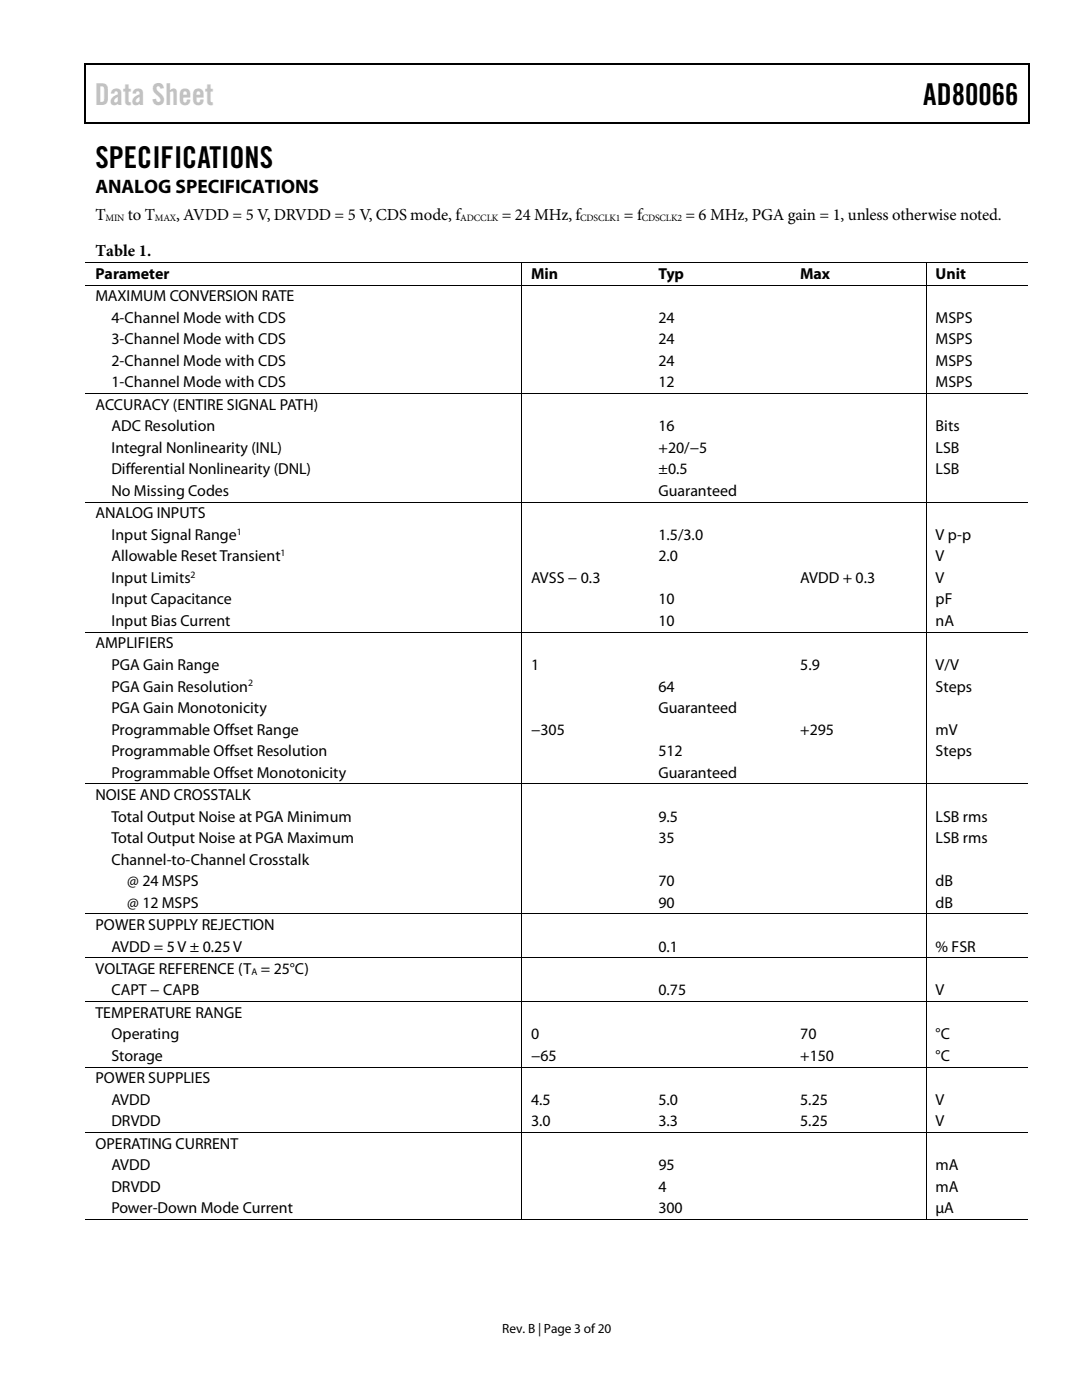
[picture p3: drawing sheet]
<svg xmlns="http://www.w3.org/2000/svg" width="216mm" height="279mm" viewBox="0 0 216 279" stroke-linecap="round" stroke-linejoin="round" font-family="sans-serif">
<defs><g id="words">
<text font-size="6" fill="#c1c1c1" x="18.9" y="20.9">Data Sheet</text>
<g font-size="6">
<text x="184.2" y="20.9">AD80066</text>
<text x="19" y="33.6">SPECIFICATIONS</text>
</g>
<text font-size="3.9" x="19" y="38.5">ANALOG SPECIFICATIONS</text>
<g font-size="3.3">
<text x="19" y="44">T</text>
<text x="25.5" y="44">to T</text>
<text x="35.1" y="44">, AVDD = 5 V, DRVDD = 5 V, CDS mode, f</text>
<text x="100.1" y="44">= 24 MHz, f</text>
<text x="124.5" y="44">= f</text>
<text x="136.8" y="44">= 6 MHz, PGA gain = 1, unless otherwise noted.</text>
<text x="19.1" y="51.1">Table 1.</text>
</g>
<g font-size="3.2">
<text x="19" y="55.6">Parameter</text>
<text x="106" y="55.6">Min</text>
<text x="131.4" y="55.6">Typ</text>
<text x="159.7" y="55.6">Max</text>
<text x="186.7" y="55.6">Unit</text>
<text x="19" y="60.1">MAXIMUM CONVERSION RATE</text>
<text x="22.2" y="64.4">4-Channel Mode with CDS</text>
<text x="131.4" y="64.4">24</text>
<text x="186.7" y="64.4">MSPS</text>
<text x="22.2" y="68.7">3-Channel Mode with CDS</text>
<text x="131.4" y="68.7">24</text>
<text x="186.7" y="68.7">MSPS</text>
<text x="22.2" y="73">2-Channel Mode with CDS</text>
<text x="22.2" y="77.3">1-Channel Mode with CDS</text>
<text x="131.4" y="73">24</text>
<text x="131.4" y="77.3">12</text>
<text x="186.7" y="73">MSPS</text>
<text x="186.7" y="77.3">MSPS</text>
<text x="19" y="81.8">ACCURACY (ENTIRE SIGNAL PATH)</text>
<text x="22.2" y="86.1">ADC Resolution</text>
<text x="131.4" y="86.1">16</text>
<text x="186.7" y="86.1">Bits</text>
<text x="22.2" y="90.4">Integral Nonlinearity (INL)</text>
<text x="22.2" y="94.7">Differential Nonlinearity (DNL)</text>
<text x="131.4" y="90.4">+20/−5</text>
<text x="131.4" y="94.7">±0.5</text>
<text x="186.7" y="90.4">LSB</text>
<text x="186.7" y="94.7">LSB</text>
<text x="22.2" y="99">No Missing Codes</text>
<text x="131.4" y="99">Guaranteed</text>
<text x="19" y="103.5">ANALOG INPUTS</text>
<text x="22.2" y="107.7">Input Signal Range</text>
<text x="131.4" y="107.7">1.5/3.0</text>
<text x="186.7" y="107.7">V p-p</text>
<text x="22.2" y="112">Allowable Reset Transient</text>
<text x="131.4" y="112">2.0</text>
<text x="186.7" y="112">V</text>
<text x="22.2" y="116.3">Input Limits</text>
<text x="106" y="116.3">AVSS − 0.3</text>
<text x="159.7" y="116.3">AVDD + 0.3</text>
<text x="186.7" y="116.3">V</text>
<text x="22.2" y="120.6">Input Capacitance</text>
<text x="22.2" y="124.9">Input Bias Current</text>
<text x="131.4" y="124.9">10</text>
<text x="131.4" y="120.6">10</text>
<text x="186.7" y="124.9">nA</text>
<text x="186.7" y="120.6">pF</text>
<text x="19" y="129.4">AMPLIFIERS</text>
<text x="22.2" y="133.7">PGA Gain Range</text>
<text x="106" y="133.7">1</text>
<text x="159.7" y="133.7">5.9</text>
<text x="186.7" y="133.7">V/V</text>
<text x="22.2" y="138">PGA Gain Resolution</text>
<text x="22.2" y="142.3">PGA Gain Monotonicity</text>
<text x="131.4" y="142.3">Guaranteed</text>
<text x="131.4" y="138">64</text>
<text x="186.7" y="138">Steps</text>
<text x="22.2" y="146.6">Programmable Offset Range</text>
<text x="106" y="146.6">−305</text>
<text x="159.7" y="146.6">+295</text>
<text x="186.7" y="146.6">mV</text>
<text x="22.2" y="150.9">Programmable Offset Resolution</text>
<text x="22.2" y="155.2">Programmable Offset Monotonicity</text>
<text x="131.4" y="150.9">512</text>
<text x="131.4" y="155.2">Guaranteed</text>
<text x="186.7" y="150.9">Steps</text>
<text x="19" y="159.6">NOISE AND CROSSTALK</text>
<text x="22.2" y="164">Total Output Noise at PGA Minimum</text>
<text x="131.4" y="164">9.5</text>
<text x="186.7" y="164">LSB rms</text>
<text x="22.2" y="168.2">Total Output Noise at PGA Maximum</text>
<text x="22.2" y="172.6">Channel-to-Channel Crosstalk</text>
<text x="131.4" y="168.2">35</text>
<text x="186.7" y="168.2">LSB rms</text>
<text x="25.4" y="176.8">@ 24 MSPS</text>
<text x="131.4" y="176.8">70</text>
<text x="186.7" y="176.8">dB</text>
<text x="19" y="185.6">POWER SUPPLY REJECTION</text>
<text x="25.4" y="181.1">@ 12 MSPS</text>
<text x="131.4" y="181.1">90</text>
<text x="186.7" y="181.1">dB</text>
<text x="22.2" y="189.9">AVDD = 5 V ± 0.25 V</text>
<text x="131.4" y="189.9">0.1</text>
<text x="186.7" y="189.9">% FSR</text>
<text x="19" y="194.4">VOLTAGE REFERENCE (T = 25°C)</text>
<text x="19" y="203.2">TEMPERATURE RANGE</text>
<text x="22.2" y="198.7">CAPT − CAPB</text>
<text x="131.4" y="198.7">0.75</text>
<text x="186.7" y="198.7">V</text>
<text x="22.2" y="207.4">Operating</text>
<text x="106" y="207.4">0</text>
<text x="159.7" y="207.4">70</text>
<text x="186.7" y="207.4">°C</text>
<text x="22.2" y="211.8">Storage</text>
<text x="106" y="211.8">−65</text>
<text x="159.7" y="211.8">+150</text>
<text x="186.7" y="211.8">°C</text>
<text x="19" y="216.2">POWER SUPPLIES</text>
<text x="22.2" y="220.5">AVDD</text>
<text x="106" y="220.5">4.5</text>
<text x="131.4" y="220.5">5.0</text>
<text x="159.7" y="220.5">5.25</text>
<text x="186.7" y="220.5">V</text>
<text x="22.2" y="224.8">DRVDD</text>
<text x="106" y="224.8">3.0</text>
<text x="131.4" y="224.8">3.3</text>
<text x="159.7" y="224.8">5.25</text>
<text x="186.7" y="224.8">V</text>
<text x="19" y="229.3">OPERATING CURRENT</text>
<text x="22.2" y="233.6">AVDD</text>
<text x="131.4" y="233.6">95</text>
<text x="186.7" y="233.6">mA</text>
<text x="22.2" y="237.9">DRVDD</text>
<text x="131.4" y="237.9">4</text>
<text x="186.7" y="237.9">mA</text>
<text x="22.2" y="242.1">Power-Down Mode Current</text>
<text x="131.4" y="242.1">300</text>
<text x="186.7" y="242.1">µA</text>
</g>
<text font-size="2.7" x="100.2" y="266">Rev. B | Page 3 of20</text>
<g font-size="1.9">
<text x="21.1" y="44.2">MIN</text>
<text x="30.9" y="44.2">MAX</text>
<text x="91.8" y="44.2">ADCCLK</text>
<text x="115.8" y="44.2">CDSCLK1</text>
<text x="128.1" y="44.2">CDSCLK2</text>
<text x="47.2" y="106.7">1</text>
<text x="56" y="111">1</text>
<text x="38" y="115.3">2</text>
<text x="49.5" y="136.9">2</text>
<text x="50.2" y="194.5">A</text>
</g>
</g></defs>
<g fill="#000">
<path d="M16.9 12.7h.2v1h-.2zM16.9 12.7h.2v.3h-.2zM82.5 12.7h.3v.3h-.3zM205.1 12.7h.3v1h-.3zM205.1 12.7h.3v.3h-.3zM16.9 24.4h.2v.2h-.2zM82.3 24.4h.2v.2h-.2zM205.1 24.4h.3v.2h-.3zM104 52.3h.1v.2h-.1zM104 56.8h.1v.2h-.1zM129.5 52.3h.2v.2h-.2zM129.5 56.8h.2v.2h-.2z"/>
<path d="M157.8 52.3h.1v.2h-.1zM157.8 56.8h.1v.2h-.1zM184.7 52.3h.2v.2h-.2zM184.7 56.8h.2v.2h-.2zM104 78.5h.1v.2h-.1zM129.5 78.5h.2v.2h-.2zM157.8 78.5h.1v.2h-.1zM184.7 78.5h.2v.2h-.2zM104 100.1h.1v.2h-.1zM129.5 100.1h.2v.2h-.2zM157.8 100.1h.1v.2h-.1zM184.7 100.1h.2v.2h-.2z"/>
<path d="M104 126.1h.1v.1h-.1zM129.5 126.1h.2v.1h-.2zM157.8 126.1h.1v.1h-.1zM184.7 126.1h.2v.1h-.2zM104 156.3h.1v.2h-.1zM129.5 156.3h.2v.2h-.2zM157.8 156.3h.1v.2h-.1zM184.7 156.3h.2v.2h-.2zM104 182.3h.1v.2h-.1zM104 191h.1v.2h-.1zM104 199.8h.1v.2h-.1zM129.5 182.3h.2v.2h-.2z"/>
<path d="M129.5 191h.2v.2h-.2zM129.5 199.8h.2v.2h-.2zM157.8 182.3h.1v.2h-.1zM157.8 191h.1v.2h-.1zM157.8 199.8h.1v.2h-.1zM184.7 182.3h.2v.2h-.2zM184.7 191h.2v.2h-.2zM184.7 199.8h.2v.2h-.2zM104 212.9h.1v.2h-.1zM129.5 212.9h.2v.2h-.2zM157.8 212.9h.1v.2h-.1zM184.7 212.9h.2v.2h-.2z"/>
<path d="M104 226h.1v.1h-.1zM129.5 226h.2v.1h-.2zM157.8 226h.1v.1h-.1zM184.7 226h.2v.1h-.2zM104 243.3h.1v.2h-.1zM104.1 243.3h.2v.2h-.2zM129.5 243.3h.2v.2h-.2zM157.8 243.3h.1v.2h-.1zM184.7 243.3h.2v.2h-.2zM184.9 243.3h.1v.2h-.1z"/>
</g>
<path d="M17 13.7v10.7M17.1 12.8h65.4M82.8 12.8h122.3M205.2 13.7v10.7M17.1 24.5h188" fill="none" stroke="#000" stroke-width=".25"/>
<g fill="none" stroke="#000" stroke-width=".2">
<path d="M17.1 52.4h86.9M17.1 56.9h86.9M104.1 52.5v4.3M104.1 57v21.5M104.1 52.4h25.4M104.1 56.9h25.4M129.7 52.4h28.1M129.7 56.9h28.1M157.9 52.4h26.8M157.9 56.9h26.8M184.8 52.5v4.3M184.8 57v21.5"/>
<path d="M184.9 52.4h20.2M184.9 56.9h20.2M17.1 78.6h86.9M104.1 78.7v21.4M104.1 78.6h25.4M129.7 78.6h28.1M157.9 78.6h26.8M184.8 78.7v21.4M184.9 78.6h20.2M17.1 100.2h86.9M104.1 100.3v25.8M104.1 100.2h25.4"/>
<path d="M129.7 100.2h28.1M157.9 100.2h26.8M184.8 100.3v25.8M184.9 100.2h20.2M17.1 126.2h86.9M104.1 126.2v30.1M104.1 126.2h25.4M129.7 126.2h28.1M157.9 126.2h26.8M184.8 126.2v30.1M184.9 126.2h20.2M17.1 156.4h86.9"/>
<path d="M104.1 156.5v25.8M104.1 156.4h25.4M129.7 156.4h28.1M157.9 156.4h26.8M184.8 156.5v25.8M184.9 156.4h20.2M17.1 182.4h86.9M17.1 191.1h86.9M17.1 199.9h86.9M104.1 182.5v8.6M104.1 191.2v8.6M104.1 200v12.9"/>
<path d="M104.1 182.4h25.4M104.1 191.1h25.4M104.1 199.9h25.4M129.7 182.4h28.1M129.7 191.1h28.1M129.7 199.9h28.1M157.9 182.4h26.8M157.9 191.1h26.8M157.9 199.9h26.8M184.8 182.5v8.6M184.8 191.2v8.6M184.8 200v12.9"/>
<path d="M184.9 182.4h20.2M184.9 191.1h20.2M184.9 199.9h20.2M17.1 213h86.9M104.1 213.1v12.9M104.1 213h25.4M129.7 213h28.1M157.9 213h26.8M184.8 213.1v12.9M184.9 213h20.2M17.1 226.1h86.9M104.1 226.1v17.2"/>
<path d="M104.1 226.1h25.4M129.7 226.1h28.1M157.9 226.1h26.8M184.8 226.1v17.2M184.9 226.1h20.2M17.1 243.4h86.9M104.3 243.4h25.2M129.7 243.4h28.1M157.9 243.4h26.8M185 243.4h20.1"/>
</g>
<use href="#words"/>
</svg>
